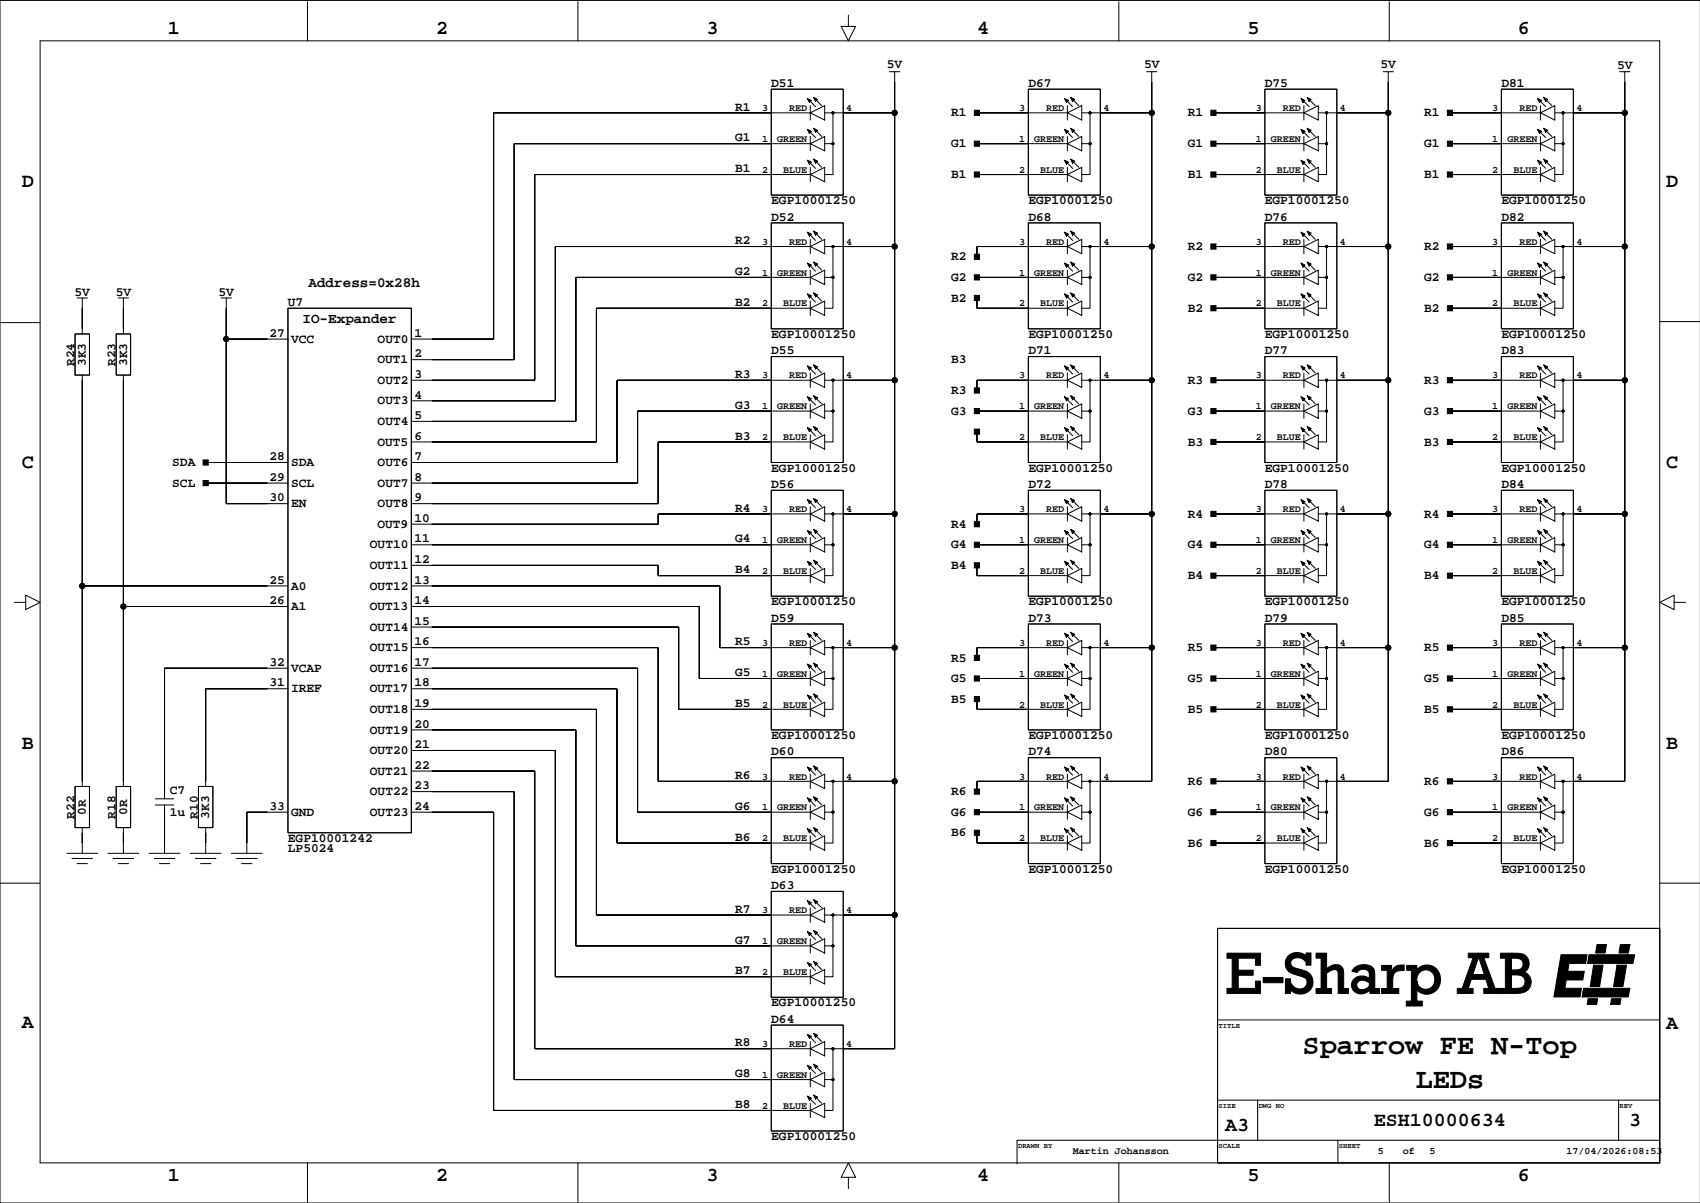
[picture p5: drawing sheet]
<svg xmlns="http://www.w3.org/2000/svg" width="420mm" height="297mm" viewBox="0 0 420 297" stroke-linecap="round" stroke-linejoin="round" font-family="sans-serif">
<defs><g id="words">
<g font-size="7.1">
<text x="321.7" y="260.2">Sparrow FE N-Top</text>
<text x="349.6" y="268.5">LEDs</text>
</g>
<g font-size="4.9">
<text x="41.4" y="8.4">1</text>
<text x="107.7" y="8.4">2</text>
<text x="174.5" y="8.4">3</text>
<text x="241.3" y="8.4">4</text>
<text x="308.1" y="8.4">5</text>
<text x="374.9" y="8.4">6</text>
<text x="5.4" y="46.3">D</text>
<text x="411.4" y="46.3">D</text>
<text x="5.4" y="115.6">C</text>
<text x="411.4" y="115.6">C</text>
<text x="5.4" y="184.9">B</text>
<text x="411.4" y="184.9">B</text>
<text x="5.4" y="253.7">A</text>
<text x="411.4" y="254">A</text>
<text x="302.5" y="279.4">A3</text>
<text x="339.2" y="278.1">ESH10000634</text>
<text x="402.3" y="278.1">3</text>
<text x="41.4" y="291.6">1</text>
<text x="107.7" y="291.6">2</text>
<text x="174.5" y="291.6">3</text>
<text x="241.3" y="291.6">4</text>
<text x="308.1" y="291.6">5</text>
<text x="374.9" y="291.6">6</text>
</g>
<g font-size="3.5">
<text x="76.2" y="71">Address=0x28h</text>
<text x="74.7" y="79.6">IO-Expander</text>
</g>
<g font-size="3.2">
<text x="219" y="16.9">5V</text>
<text x="282.5" y="16.9">5V</text>
<text x="340.9" y="16.9">5V</text>
<text x="399.3" y="17.1">5V</text>
<text x="190.5" y="21.5">D51</text>
<text x="253.9" y="21.5">D67</text>
<text x="312.3" y="21.5">D75</text>
<text x="370.8" y="21.5">D81</text>
<text x="181.6" y="27.3">R1</text>
<text x="234.9" y="28.8">R1</text>
<text x="293.3" y="28.8">R1</text>
<text x="351.7" y="28.8">R1</text>
<text x="181.6" y="34.9">G1</text>
<text x="234.9" y="36.4">G1</text>
<text x="293.3" y="36.4">G1</text>
<text x="351.7" y="36.4">G1</text>
<text x="181.6" y="42.5">B1</text>
<text x="234.9" y="44">B1</text>
<text x="293.3" y="44">B1</text>
<text x="351.7" y="44">B1</text>
<text x="190.5" y="50.4">EGP10001250</text>
<text x="253.9" y="50.4">EGP10001250</text>
<text x="312.3" y="50.4">EGP10001250</text>
<text x="370.8" y="50.4">EGP10001250</text>
<text x="190.5" y="54.5">D52</text>
<text x="253.9" y="54.5">D68</text>
<text x="312.3" y="54.5">D76</text>
<text x="370.8" y="54.5">D82</text>
<text x="181.6" y="60.3">R2</text>
<text x="234.9" y="64.3">R2</text>
<text x="293.3" y="61.8">R2</text>
<text x="351.7" y="61.8">R2</text>
<text x="181.6" y="67.9">G2</text>
<text x="234.9" y="69.4">G2</text>
<text x="293.3" y="69.4">G2</text>
<text x="351.7" y="69.4">G2</text>
<text x="18.4" y="73">5V</text>
<text x="28.6" y="73">5V</text>
<text x="54" y="73">5V</text>
<text x="71.1" y="75.5">U7</text>
<text x="181.6" y="75.5">B2</text>
<text x="234.9" y="74.5">B2</text>
<text x="293.3" y="77">B2</text>
<text x="351.7" y="77">B2</text>
<text x="66.5" y="83.2">27</text>
<text x="102.3" y="83.2">1</text>
<text x="190.5" y="83.4">EGP10001250</text>
<text x="253.9" y="83.4">EGP10001250</text>
<text x="312.3" y="83.4">EGP10001250</text>
<text x="370.8" y="83.4">EGP10001250</text>
<text x="71.9" y="84.6">VCC</text>
<text x="93.2" y="89.7">OUT1</text>
<text x="93.3" y="84.6">OUT0</text>
<text x="102.3" y="88.2">2</text>
<text x="190.5" y="87.5">D55</text>
<text x="234.9" y="89.7">B3</text>
<text x="253.9" y="87.5">D71</text>
<text x="312.3" y="87.5">D77</text>
<text x="370.8" y="87.5">D83</text>
<text x="18.4" y="90.4" transform="rotate(-90 18.4 90.4)">R24</text>
<text x="21.2" y="90.4" transform="rotate(-90 21.2 90.4)">3K3</text>
<text x="28.5" y="90.4" transform="rotate(-90 28.5 90.4)">R23</text>
<text x="31.4" y="90.4" transform="rotate(-90 31.4 90.4)">3K3</text>
<text x="93.3" y="94.8">OUT2</text>
<text x="102.3" y="93.3">3</text>
<text x="181.6" y="93.3">R3</text>
<text x="293.3" y="94.8">R3</text>
<text x="351.7" y="94.8">R3</text>
<text x="93.3" y="99.9">OUT3</text>
<text x="102.3" y="98.4">4</text>
<text x="181.6" y="100.9">G3</text>
<text x="234.9" y="97.3">R3</text>
<text x="93.3" y="104.9">OUT4</text>
<text x="102.3" y="103.5">5</text>
<text x="234.9" y="102.4">G3</text>
<text x="293.3" y="102.4">G3</text>
<text x="351.7" y="102.4">G3</text>
<text x="66.5" y="113.6">28</text>
<text x="93.2" y="110">OUT5</text>
<text x="102.3" y="108.6">6</text>
<text x="102.3" y="113.6">7</text>
<text x="181.6" y="108.6">B3</text>
<text x="293.3" y="110">B3</text>
<text x="351.7" y="110">B3</text>
<text x="42.5" y="115.1">SDA</text>
<text x="66.5" y="118.7">29</text>
<text x="71.9" y="115.1">SDA</text>
<text x="93.3" y="115.1">OUT6</text>
<text x="102.3" y="118.7">8</text>
<text x="190.5" y="116.4">EGP10001250</text>
<text x="253.9" y="116.4">EGP10001250</text>
<text x="312.3" y="116.4">EGP10001250</text>
<text x="370.8" y="116.4">EGP10001250</text>
<text x="42.5" y="120.2">SCL</text>
<text x="66.5" y="123.8">30</text>
<text x="71.9" y="120.2">SCL</text>
<text x="71.9" y="125.3">EN</text>
<text x="93.3" y="120.2">OUT7</text>
<text x="93.3" y="125.3">OUT8</text>
<text x="102.3" y="123.8">9</text>
<text x="190.5" y="120.5">D56</text>
<text x="253.9" y="120.5">D72</text>
<text x="312.3" y="120.5">D78</text>
<text x="370.8" y="120.5">D84</text>
<text x="93.2" y="130.3">OUT9</text>
<text x="102.3" y="128.9">10</text>
<text x="181.6" y="126.3">R4</text>
<text x="234.9" y="130.3">R4</text>
<text x="293.3" y="127.8">R4</text>
<text x="351.7" y="127.8">R4</text>
<text x="91.4" y="135.4">OUT10</text>
<text x="102.3" y="134">11</text>
<text x="181.6" y="134">G4</text>
<text x="234.9" y="135.4">G4</text>
<text x="293.3" y="135.4">G4</text>
<text x="351.7" y="135.4">G4</text>
<text x="91.4" y="140.5">OUT11</text>
<text x="102.3" y="139">12</text>
<text x="181.6" y="141.6">B4</text>
<text x="234.9" y="140.5">B4</text>
<text x="293.3" y="143">B4</text>
<text x="351.7" y="143">B4</text>
<text x="66.5" y="144.1">25</text>
<text x="66.5" y="149.2">26</text>
<text x="71.9" y="145.6">A0</text>
<text x="91.4" y="145.6">OUT12</text>
<text x="102.3" y="144.1">13</text>
<text x="102.3" y="149.2">14</text>
<text x="190.5" y="149.4">EGP10001250</text>
<text x="253.9" y="149.4">EGP10001250</text>
<text x="312.3" y="149.4">EGP10001250</text>
<text x="370.8" y="149.4">EGP10001250</text>
<text x="71.9" y="150.6">A1</text>
<text x="91.3" y="150.6">OUT13</text>
<text x="91.4" y="155.7">OUT14</text>
<text x="102.3" y="154.3">15</text>
<text x="190.5" y="153.5">D59</text>
<text x="253.9" y="153.5">D73</text>
<text x="312.3" y="153.5">D79</text>
<text x="370.8" y="153.5">D85</text>
<text x="91.4" y="160.8">OUT15</text>
<text x="102.3" y="159.3">16</text>
<text x="181.6" y="159.3">R5</text>
<text x="293.3" y="160.8">R5</text>
<text x="351.7" y="160.8">R5</text>
<text x="66.5" y="164.4">32</text>
<text x="71.9" y="165.9">VCAP</text>
<text x="91.4" y="165.9">OUT16</text>
<text x="102.3" y="164.4">17</text>
<text x="181.6" y="167">G5</text>
<text x="234.9" y="163.3">R5</text>
<text x="66.5" y="169.5">31</text>
<text x="71.9" y="171">IREF</text>
<text x="91.3" y="171">OUT17</text>
<text x="102.3" y="169.5">18</text>
<text x="234.9" y="173.5">B5</text>
<text x="234.9" y="168.4">G5</text>
<text x="293.3" y="168.4">G5</text>
<text x="351.7" y="168.4">G5</text>
<text x="91.4" y="176">OUT18</text>
<text x="102.3" y="174.6">19</text>
<text x="102.3" y="179.7">20</text>
<text x="181.6" y="174.6">B5</text>
<text x="293.3" y="176">B5</text>
<text x="351.7" y="176">B5</text>
<text x="91.4" y="181.1">OUT19</text>
<text x="102.3" y="184.7">21</text>
<text x="190.5" y="182.4">EGP10001250</text>
<text x="253.9" y="182.4">EGP10001250</text>
<text x="312.3" y="182.4">EGP10001250</text>
<text x="370.8" y="182.4">EGP10001250</text>
<text x="91.3" y="191.3">OUT21</text>
<text x="91.4" y="186.2">OUT20</text>
<text x="102.3" y="189.8">22</text>
<text x="190.5" y="186.5">D60</text>
<text x="253.9" y="186.5">D74</text>
<text x="312.3" y="186.5">D80</text>
<text x="370.8" y="186.5">D86</text>
<text x="41.9" y="196.2">C7</text>
<text x="91.4" y="196.4">OUT22</text>
<text x="102.3" y="194.9">23</text>
<text x="181.6" y="192.4">R6</text>
<text x="234.9" y="196.4">R6</text>
<text x="293.3" y="193.8">R6</text>
<text x="351.7" y="193.8">R6</text>
<text x="18.4" y="202.1" transform="rotate(-90 18.4 202.1)">R22</text>
<text x="21.2" y="201.2" transform="rotate(-90 21.2 201.2)">0R</text>
<text x="28.5" y="202.1" transform="rotate(-90 28.5 202.1)">R18</text>
<text x="31.4" y="201.2" transform="rotate(-90 31.4 201.2)">0R</text>
<text x="41.9" y="201.5">1u</text>
<text x="48.9" y="202.1" transform="rotate(-90 48.9 202.1)">R10</text>
<text x="51.7" y="202.1" transform="rotate(-90 51.7 202.1)">3K3</text>
<text x="66.5" y="200">33</text>
<text x="71.9" y="201.4">GND</text>
<text x="91.4" y="201.4">OUT23</text>
<text x="102.3" y="200">24</text>
<text x="181.6" y="200">G6</text>
<text x="234.9" y="201.4">G6</text>
<text x="293.3" y="201.4">G6</text>
<text x="351.7" y="201.4">G6</text>
<text x="71.1" y="207.8">EGP10001242</text>
<text x="181.6" y="207.6">B6</text>
<text x="234.9" y="206.5">B6</text>
<text x="293.3" y="209.1">B6</text>
<text x="351.7" y="209.1">B6</text>
<text x="71.1" y="210.4">LP5024</text>
<text x="190.5" y="215.5">EGP10001250</text>
<text x="253.9" y="215.5">EGP10001250</text>
<text x="312.3" y="215.5">EGP10001250</text>
<text x="370.8" y="215.5">EGP10001250</text>
<text x="190.5" y="219.5">D63</text>
<text x="181.6" y="225.4">R7</text>
<text x="181.6" y="233">G7</text>
<text x="181.6" y="240.6">B7</text>
<text x="190.5" y="248.5">EGP10001250</text>
<text x="190.5" y="252.5">D64</text>
<text x="181.6" y="258.4">R8</text>
<text x="181.6" y="266">G8</text>
<text x="181.6" y="273.6">B8</text>
<text x="190.5" y="281.5">EGP10001250</text>
</g>
<g font-size="2.5">
<text x="188.2" y="27.4">3</text>
<text x="194.9" y="27.4">RED</text>
<text x="209" y="27.4">4</text>
<text x="251.7" y="27.4">3</text>
<text x="258.4" y="27.4">RED</text>
<text x="272.5" y="27.4">4</text>
<text x="310.1" y="27.4">3</text>
<text x="316.8" y="27.4">RED</text>
<text x="330.9" y="27.4">4</text>
<text x="368.5" y="27.4">3</text>
<text x="375.2" y="27.4">RED</text>
<text x="389.3" y="27.4">4</text>
<text x="188.2" y="35">1</text>
<text x="191.9" y="35">GREEN</text>
<text x="251.7" y="35">1</text>
<text x="255.4" y="35">GREEN</text>
<text x="310.1" y="35">1</text>
<text x="313.8" y="35">GREEN</text>
<text x="368.5" y="35">1</text>
<text x="372.2" y="35">GREEN</text>
<text x="188.2" y="42.7">2</text>
<text x="193.4" y="42.7">BLUE</text>
<text x="251.7" y="42.7">2</text>
<text x="256.9" y="42.7">BLUE</text>
<text x="310.1" y="42.7">2</text>
<text x="315.3" y="42.7">BLUE</text>
<text x="368.5" y="42.7">2</text>
<text x="373.7" y="42.7">BLUE</text>
<text x="188.2" y="60.4">3</text>
<text x="194.9" y="60.4">RED</text>
<text x="209" y="60.4">4</text>
<text x="251.7" y="60.4">3</text>
<text x="258.4" y="60.4">RED</text>
<text x="272.5" y="60.4">4</text>
<text x="310.1" y="60.4">3</text>
<text x="316.8" y="60.4">RED</text>
<text x="330.9" y="60.4">4</text>
<text x="368.5" y="60.4">3</text>
<text x="375.2" y="60.4">RED</text>
<text x="389.3" y="60.4">4</text>
<text x="188.2" y="68.1">1</text>
<text x="191.9" y="68.1">GREEN</text>
<text x="251.7" y="68.1">1</text>
<text x="255.4" y="68.1">GREEN</text>
<text x="310.1" y="68.1">1</text>
<text x="313.8" y="68.1">GREEN</text>
<text x="368.5" y="68.1">1</text>
<text x="372.2" y="68.1">GREEN</text>
<text x="188.2" y="75.7">2</text>
<text x="193.4" y="75.7">BLUE</text>
<text x="251.7" y="75.7">2</text>
<text x="256.9" y="75.7">BLUE</text>
<text x="310.1" y="75.7">2</text>
<text x="315.3" y="75.7">BLUE</text>
<text x="368.5" y="75.7">2</text>
<text x="373.7" y="75.7">BLUE</text>
<text x="188.2" y="93.4">3</text>
<text x="194.9" y="93.4">RED</text>
<text x="209" y="93.4">4</text>
<text x="251.7" y="93.4">3</text>
<text x="258.4" y="93.4">RED</text>
<text x="272.5" y="93.4">4</text>
<text x="310.1" y="93.4">3</text>
<text x="316.8" y="93.4">RED</text>
<text x="330.9" y="93.4">4</text>
<text x="368.5" y="93.4">3</text>
<text x="375.2" y="93.4">RED</text>
<text x="389.3" y="93.4">4</text>
<text x="188.2" y="101.1">1</text>
<text x="191.9" y="101.1">GREEN</text>
<text x="251.7" y="101.1">1</text>
<text x="255.4" y="101.1">GREEN</text>
<text x="310.1" y="101.1">1</text>
<text x="313.8" y="101.1">GREEN</text>
<text x="368.5" y="101.1">1</text>
<text x="372.2" y="101.1">GREEN</text>
<text x="188.2" y="108.7">2</text>
<text x="193.4" y="108.7">BLUE</text>
<text x="251.7" y="108.7">2</text>
<text x="256.9" y="108.7">BLUE</text>
<text x="310.1" y="108.7">2</text>
<text x="315.3" y="108.7">BLUE</text>
<text x="368.5" y="108.7">2</text>
<text x="373.7" y="108.7">BLUE</text>
<text x="188.2" y="126.5">3</text>
<text x="194.9" y="126.5">RED</text>
<text x="209" y="126.5">4</text>
<text x="251.7" y="126.5">3</text>
<text x="258.4" y="126.5">RED</text>
<text x="272.5" y="126.5">4</text>
<text x="310.1" y="126.5">3</text>
<text x="316.8" y="126.5">RED</text>
<text x="330.9" y="126.5">4</text>
<text x="368.5" y="126.5">3</text>
<text x="375.2" y="126.5">RED</text>
<text x="389.3" y="126.5">4</text>
<text x="188.2" y="134.1">1</text>
<text x="191.9" y="134.1">GREEN</text>
<text x="251.7" y="134.1">1</text>
<text x="255.4" y="134.1">GREEN</text>
<text x="310.1" y="134.1">1</text>
<text x="313.8" y="134.1">GREEN</text>
<text x="368.5" y="134.1">1</text>
<text x="372.2" y="134.1">GREEN</text>
<text x="188.2" y="141.7">2</text>
<text x="193.4" y="141.7">BLUE</text>
<text x="251.7" y="141.7">2</text>
<text x="256.9" y="141.7">BLUE</text>
<text x="310.1" y="141.7">2</text>
<text x="315.3" y="141.7">BLUE</text>
<text x="368.5" y="141.7">2</text>
<text x="373.7" y="141.7">BLUE</text>
<text x="188.2" y="159.5">3</text>
<text x="194.9" y="159.5">RED</text>
<text x="209" y="159.5">4</text>
<text x="251.7" y="159.5">3</text>
<text x="258.4" y="159.5">RED</text>
<text x="272.5" y="159.5">4</text>
<text x="310.1" y="159.5">3</text>
<text x="316.8" y="159.5">RED</text>
<text x="330.9" y="159.5">4</text>
<text x="368.5" y="159.5">3</text>
<text x="375.2" y="159.5">RED</text>
<text x="389.3" y="159.5">4</text>
<text x="188.2" y="167.1">1</text>
<text x="191.9" y="167.1">GREEN</text>
<text x="251.7" y="167.1">1</text>
<text x="255.4" y="167.1">GREEN</text>
<text x="310.1" y="167.1">1</text>
<text x="313.8" y="167.1">GREEN</text>
<text x="368.5" y="167.1">1</text>
<text x="372.2" y="167.1">GREEN</text>
<text x="188.2" y="174.7">2</text>
<text x="193.4" y="174.7">BLUE</text>
<text x="251.7" y="174.7">2</text>
<text x="256.9" y="174.7">BLUE</text>
<text x="310.1" y="174.7">2</text>
<text x="315.3" y="174.7">BLUE</text>
<text x="368.5" y="174.7">2</text>
<text x="373.7" y="174.7">BLUE</text>
<text x="188.2" y="192.5">3</text>
<text x="194.9" y="192.5">RED</text>
<text x="209" y="192.5">4</text>
<text x="251.7" y="192.5">3</text>
<text x="258.4" y="192.5">RED</text>
<text x="272.5" y="192.5">4</text>
<text x="310.1" y="192.5">3</text>
<text x="316.8" y="192.5">RED</text>
<text x="330.9" y="192.5">4</text>
<text x="368.5" y="192.5">3</text>
<text x="375.2" y="192.5">RED</text>
<text x="389.3" y="192.5">4</text>
<text x="188.2" y="200.1">1</text>
<text x="191.9" y="200.1">GREEN</text>
<text x="251.7" y="200.1">1</text>
<text x="255.4" y="200.1">GREEN</text>
<text x="310.1" y="200.1">1</text>
<text x="313.8" y="200.1">GREEN</text>
<text x="368.5" y="200.1">1</text>
<text x="372.2" y="200.1">GREEN</text>
<text x="188.2" y="207.7">2</text>
<text x="193.4" y="207.7">BLUE</text>
<text x="251.7" y="207.7">2</text>
<text x="256.9" y="207.7">BLUE</text>
<text x="310.1" y="207.7">2</text>
<text x="315.3" y="207.7">BLUE</text>
<text x="368.5" y="207.7">2</text>
<text x="373.7" y="207.7">BLUE</text>
<text x="188.2" y="225.5">3</text>
<text x="194.9" y="225.5">RED</text>
<text x="209" y="225.5">4</text>
<text x="188.2" y="233.1">1</text>
<text x="191.9" y="233.1">GREEN</text>
<text x="188.2" y="240.7">2</text>
<text x="193.4" y="240.7">BLUE</text>
<text x="188.2" y="258.5">3</text>
<text x="194.9" y="258.5">RED</text>
<text x="209" y="258.5">4</text>
<text x="188.2" y="266.1">1</text>
<text x="191.9" y="266.1">GREEN</text>
<text x="188.2" y="273.7">2</text>
<text x="193.4" y="273.7">BLUE</text>
<text x="264.9" y="285">Martin Johansson</text>
<text x="340.3" y="285">5</text>
<text x="346.4" y="285">of</text>
<text x="353" y="285">5</text>
<text x="386.8" y="285">17/04/2026:08:53</text>
</g>
<g font-size="1.8">
<text x="300.9" y="253.8">TITLE</text>
<text x="300.9" y="273.6">SIZE</text>
<text x="310.8" y="273.6">DWG NO</text>
<text x="400" y="273.6">REV</text>
<text x="251.4" y="283.5">DRAWN BY</text>
<text x="300.9" y="283.5">SCALE</text>
<text x="330.6" y="283.5">SHEET</text>
</g>
</g></defs>
<g fill="none" stroke="#000" stroke-width=".25">
<path d="M9.9 10.1h400v277h-400zM75.9 .4v9.7M142.7 .4v9.7M209.5 3.7v2.8h1.8l-1.8 3.6-1.8-3.6h1.8M219.7 17.7h1.2M222.2 17.7h-1.3v241.2h-17.2M276.3 .4v9.7M283.1 17.7h1.3M285.7 17.7h-1.3v175.2h-17.3M341.6 17.7h1.2M343.1 .4v9.7M344.1 17.7h-1.3v175.2h-17.2"/>
<path d="M400 17.7h1.2M402.5 17.7h-1.3v175.2h-17.2M419.9 .1h-419.9v296.9h419.9M190.5 22h17.7v26.2h-17.7zM200.1 35.5l3.6-1.8v3.6zM200.1 27.9l3.6-1.8v3.5zM200.1 26.1v3.5M200.1 33.7v3.6M200.1 35.5h-73.1v53.3h-25.4M200.1 27.9h-78.2v55.8h-20.3M200.1 32.7l1.3 1.3M200.1 25.1l1.3 1.2"/>
<path d="M201.6 32.4l1.3 1.3M201.6 24.8l1.3 1.3M203.7 35.5h2M203.7 27.9h17.2M205.7 27.9v15.2h-2M220.9 20.2h.1M241.2 35.5h22.4M241.2 27.9h22.4M253.9 22h17.8v26.2h-17.8zM263.6 35.5l3.5-1.8v3.6zM263.6 27.9l3.5-1.8v3.5zM263.6 26.1v3.5"/>
<path d="M263.6 33.7v3.6M263.6 32.7l1.3 1.3M263.6 25.1l1.3 1.2M265.1 32.4l1.3 1.3M265.1 24.8l1.3 1.3M267.1 35.5h2.1M267.1 27.9h17.3M269.2 27.9v15.2h-2.1M284.4 20.2h.1M299.7 35.5h22.3M299.7 27.9h22.3M312.3 22h17.8v26.2h-17.8z"/>
<path d="M322 35.5l3.5-1.8v3.6zM322 27.9l3.5-1.8v3.5zM322 26.1v3.5M322 33.7v3.6M322 32.7l1.3 1.3M322 25.1l1.3 1.2M323.5 32.4l1.3 1.3M323.5 24.8l1.3 1.3M325.6 35.5h2M325.6 27.9h17.2M327.6 27.9v15.2h-2M342.8 20.2h.1"/>
<path d="M358.1 35.5h22.3M358.1 27.9h22.3M370.8 22h17.7v26.2h-17.7zM380.4 35.5l3.6-1.8v3.6zM380.4 27.9l3.6-1.8v3.5zM380.4 26.1v3.5M380.4 33.7v3.6M380.4 32.7l1.3 1.3M380.4 25.1l1.3 1.2M381.9 32.4l1.3 1.3M381.9 24.8l1.3 1.3M384 35.5h2"/>
<path d="M384 27.9h17.2M386 27.9v15.2h-2M401.2 20.2h.1M190.5 55h17.7v26.2h-17.7zM200.1 43.1l3.6-1.8v3.6zM200.1 41.3v3.6M200.1 59.1v3.6M200.1 43.1h-68v50.8h-30.5M200.1 40.3l1.3 1.3M200.1 58.1l1.3 1.2M201.6 40l1.3 1.3M201.6 57.8l1.3 1.3"/>
<path d="M241.2 43.1h22.4M253.9 55h17.8v26.2h-17.8zM263.6 43.1l3.5-1.8v3.6zM263.6 41.3v3.6M263.6 59.1v3.6M263.6 40.3l1.3 1.3M263.6 58.1l1.3 1.2M265.1 40l1.3 1.3M265.1 57.8l1.3 1.3M299.7 43.1h22.3M312.3 55h17.8v26.2h-17.8zM322 43.1l3.5-1.8v3.6z"/>
<path d="M322 41.3v3.6M322 59.1v3.6M322 40.3l1.3 1.3M322 58.1l1.3 1.2M323.5 40l1.3 1.3M323.5 57.8l1.3 1.3M358.1 43.1h22.3M370.8 55h17.7v26.2h-17.7zM380.4 43.1l3.6-1.8v3.6zM380.4 41.3v3.6M380.4 59.1v3.6M380.4 40.3l1.3 1.3"/>
<path d="M380.4 58.1l1.3 1.2M381.9 40l1.3 1.3M381.9 57.8l1.3 1.3M0 79.7h9.9M19 73.6h1.3M20.3 76.1h.1M21.6 73.6h-1.3v8.9M29.2 73.6h1.3M30.5 76.1h.1M31.7 73.6h-1.2v8.9M54.6 73.6h1.3M55.9 76.1h.1"/>
<path d="M57.1 73.6h-1.2v50.8h15.2M71.1 76.1h30.5v129.5h-30.5zM200.1 76.1l3.6-1.8v3.6zM200.1 68.5l3.6-1.8v3.6zM200.1 60.9l3.6-1.8v3.6zM200.1 66.7v3.6M200.1 74.3v3.6M200.1 68.5h-57.9v35.5h-40.6M200.1 60.9h-63v38.1h-35.5M200.1 76.1h-52.8v33h-45.7M200.1 73.3l1.3 1.3M200.1 65.7l1.3 1.3"/>
<path d="M201.6 73.1l1.3 1.2M201.6 65.4l1.3 1.3M203.7 68.5h2M203.7 60.9h17.2M205.7 60.9v15.2h-2M241.2 68.5h22.4M241.2 73.6v2.5h22.4M263.6 76.1l3.5-1.8v3.6zM263.6 68.5l3.5-1.8v3.6zM263.6 60.9l3.5-1.8v3.6zM263.6 66.7v3.6M263.6 74.3v3.6"/>
<path d="M263.6 60.9h-22.4v2.5M263.6 73.3l1.3 1.3M263.6 65.7l1.3 1.3M265.1 73.1l1.3 1.2M265.1 65.4l1.3 1.3M267.1 68.5h2.1M267.1 60.9h17.3M269.2 60.9v15.2h-2.1M299.7 68.5h22.3M299.7 60.9h22.3M299.7 76.1h22.3M322 76.1l3.5-1.8v3.6z"/>
<path d="M322 68.5l3.5-1.8v3.6zM322 60.9l3.5-1.8v3.6zM322 66.7v3.6M322 74.3v3.6M322 73.3l1.3 1.3M322 65.7l1.3 1.3M323.5 73.1l1.3 1.2M323.5 65.4l1.3 1.3M325.6 68.5h2M325.6 60.9h17.2M327.6 60.9v15.2h-2M358.1 68.5h22.3"/>
<path d="M358.1 60.9h22.3M358.1 76.1h22.3M380.4 76.1l3.6-1.8v3.6zM380.4 68.5l3.6-1.8v3.6zM380.4 60.9l3.6-1.8v3.6zM380.4 66.7v3.6M380.4 74.3v3.6M380.4 73.3l1.3 1.3M380.4 65.7l1.3 1.3M381.9 73.1l1.3 1.2M381.9 65.4l1.3 1.3M384 68.5h2"/>
<path d="M384 60.9h17.2M386 60.9v15.2h-2M409.9 79.4h9.9M18.5 82.5h3.6v10.1h-3.6zM20.3 92.6v101.6M28.7 82.5h3.6v10.1h-3.6zM30.5 92.6v101.6M55.9 83.7h15.2M190.5 88h17.7v26.2h-17.7zM200.1 93.9l3.6-1.8v3.6zM200.1 92.1v3.6M200.1 99.7v3.6"/>
<path d="M200.1 93.9h-47.7v20.3h-50.8M200.1 98.7l1.3 1.3M200.1 91.1l1.3 1.3M201.6 98.5l1.3 1.2M201.6 90.8l1.3 1.3M203.7 93.9h17.2M205.7 93.9v15.2h-2M253.9 88h17.8v26.2h-17.8zM263.6 93.9l3.5-1.8v3.6zM263.6 92.1v3.6M263.6 99.7v3.6M263.6 93.9h-22.4v2.5"/>
<path d="M263.6 98.7l1.3 1.3M263.6 91.1l1.3 1.3M265.1 98.5l1.3 1.2M265.1 90.8l1.3 1.3M267.1 93.9h17.3M269.2 93.9v15.2h-2.1M299.7 93.9h22.3M312.3 88h17.8v26.2h-17.8zM322 93.9l3.5-1.8v3.6zM322 92.1v3.6M322 99.7v3.6M322 98.7l1.3 1.3"/>
<path d="M322 91.1l1.3 1.3M323.5 98.5l1.3 1.2M323.5 90.8l1.3 1.3M325.6 93.9h17.2M327.6 93.9v15.2h-2M358.1 93.9h22.3M370.8 88h17.7v26.2h-17.7zM380.4 93.9l3.6-1.8v3.6zM380.4 92.1v3.6M380.4 99.7v3.6M380.4 98.7l1.3 1.3M380.4 91.1l1.3 1.3"/>
<path d="M381.9 98.5l1.3 1.2M381.9 90.8l1.3 1.3M384 93.9h17.2M386 93.9v15.2h-2M50.8 119.3h20.3M50.8 114.2h20.3M200.1 109.1l3.6-1.8v3.6zM200.1 101.5l3.6-1.8v3.6zM200.1 107.3v3.6M200.1 101.5h-42.7v17.8h-55.8M200.1 109.1h-37.6v15.3h-60.9M200.1 106.3l1.3 1.3"/>
<path d="M201.6 106.1l1.3 1.2M203.7 101.5h2M241.2 101.5h22.4M241.2 106.6v2.5h22.4M263.6 109.1l3.5-1.8v3.6zM263.6 101.5l3.5-1.8v3.6zM263.6 107.3v3.6M263.6 106.3l1.3 1.3M265.1 106.1l1.3 1.2M267.1 101.5h2.1M299.7 101.5h22.3M299.7 109.1h22.3"/>
<path d="M322 109.1l3.5-1.8v3.6zM322 101.5l3.5-1.8v3.6zM322 107.3v3.6M322 106.3l1.3 1.3M323.5 106.1l1.3 1.2M325.6 101.5h2M358.1 101.5h22.3M358.1 109.1h22.3M380.4 109.1l3.6-1.8v3.6zM380.4 101.5l3.6-1.8v3.6zM380.4 107.3v3.6M380.4 106.3l1.3 1.3"/>
<path d="M381.9 106.1l1.3 1.2M384 101.5h2M101.6 134.5h98.5M101.6 139.6h60.9v2.5h37.6M190.5 121.1h17.7v26.1h-17.7zM200.1 134.5l3.6-1.8v3.6zM200.1 126.9l3.6-1.8v3.6zM200.1 125.1v3.6M200.1 132.7v3.6M200.1 126.9h-37.6v2.5h-60.9M200.1 139.3l1.3 1.3M200.1 131.7l1.3 1.3"/>
<path d="M200.1 124.1l1.3 1.3M201.6 139.1l1.3 1.3M201.6 131.5l1.3 1.2M201.6 123.9l1.3 1.2M203.7 134.5h2M203.7 126.9h17.2M205.7 126.9v15.2h-2M241.2 134.5h22.4M241.2 139.6v2.5h22.4M253.9 121.1h17.8v26.1h-17.8zM263.6 134.5l3.5-1.8v3.6zM263.6 126.9l3.5-1.8v3.6z"/>
<path d="M263.6 125.1v3.6M263.6 132.7v3.6M263.6 126.9h-22.4v2.5M263.6 139.3l1.3 1.3M263.6 131.7l1.3 1.3M263.6 124.1l1.3 1.3M265.1 139.1l1.3 1.3M265.1 131.5l1.3 1.2M265.1 123.9l1.3 1.2M267.1 134.5h2.1M267.1 126.9h17.3M269.2 126.9v15.2h-2.1"/>
<path d="M299.7 134.5h22.3M299.7 126.9h22.3M312.3 121.1h17.8v26.1h-17.8zM322 134.5l3.5-1.8v3.6zM322 126.9l3.5-1.8v3.6zM322 125.1v3.6M322 132.7v3.6M322 139.3l1.3 1.3M322 131.7l1.3 1.3M322 124.1l1.3 1.3M323.5 139.1l1.3 1.3M323.5 131.5l1.3 1.2"/>
<path d="M323.5 123.9l1.3 1.2M325.6 134.5h2M325.6 126.9h17.2M327.6 126.9v15.2h-2M358.1 134.5h22.3M358.1 126.9h22.3M370.8 121.1h17.7v26.1h-17.7zM380.4 134.5l3.6-1.8v3.6zM380.4 126.9l3.6-1.8v3.6zM380.4 125.1v3.6M380.4 132.7v3.6M380.4 139.3l1.3 1.3"/>
<path d="M380.4 131.7l1.3 1.3M380.4 124.1l1.3 1.3M381.9 139.1l1.3 1.3M381.9 131.5l1.3 1.2M381.9 123.9l1.3 1.2M384 134.5h2M384 126.9h17.2M386 126.9v15.2h-2M3.6 148.7h2.7v-1.7l3.6 1.7-3.6 1.8v-1.8M20.3 144.7h50.8M30.5 149.8h40.6M101.6 149.8h71.1v17.7h27.4"/>
<path d="M101.6 159.9h60.9v33h37.6M101.6 144.7h76.2v15.2h22.3M101.6 154.8h66v20.3h32.5M190.5 154.1h17.7v26.1h-17.7zM200.1 142.1l3.6-1.7v3.5zM200.1 159.9l3.6-1.8v3.6zM200.1 140.4v3.5M200.1 158.1v3.6M200.1 157.1l1.3 1.3M201.6 156.9l1.3 1.2M203.7 159.9h17.2M205.7 159.9v15.2h-2"/>
<path d="M253.9 154.1h17.8v26.1h-17.8zM263.6 142.1l3.5-1.7v3.5zM263.6 159.9l3.5-1.8v3.6zM263.6 140.4v3.5M263.6 158.1v3.6M263.6 159.9h-22.4v2.5M263.6 157.1l1.3 1.3M265.1 156.9l1.3 1.2M267.1 159.9h17.3M269.2 159.9v15.2h-2.1M299.7 142.1h22.3M299.7 159.9h22.3"/>
<path d="M312.3 154.1h17.8v26.1h-17.8zM322 142.1l3.5-1.7v3.5zM322 159.9l3.5-1.8v3.6zM322 140.4v3.5M322 158.1v3.6M322 157.1l1.3 1.3M323.5 156.9l1.3 1.2M325.6 159.9h17.2M327.6 159.9v15.2h-2M358.1 142.1h22.3M358.1 159.9h22.3M370.8 154.1h17.7v26.1h-17.7z"/>
<path d="M380.4 142.1l3.6-1.7v3.5zM380.4 159.9l3.6-1.8v3.6zM380.4 140.4v3.5M380.4 158.1v3.6M380.4 157.1l1.3 1.3M381.9 156.9l1.3 1.2M384 159.9h17.2M386 159.9v15.2h-2M413.4 148.7v-1.7l-3.5 1.7 3.5 1.8v-1.8h2.8M71.1 170.1h-20.3v24.1M71.1 165h-30.5v32.2M101.6 175.1h45.7v50.8h52.8"/>
<path d="M101.6 165h55.8v35.5h42.7M101.6 170.1h50.8v38.1h47.7M200.1 175.1l3.6-1.7v3.5zM200.1 167.5l3.6-1.7v3.5zM200.1 165.8v3.5M200.1 173.4v3.5M200.1 172.4l1.3 1.2M200.1 164.7l1.3 1.3M201.6 172.1l1.3 1.3M201.6 164.5l1.3 1.3M203.7 167.5h2M241.2 167.5h22.4"/>
<path d="M241.2 172.6v2.5h22.4M263.6 175.1l3.5-1.7v3.5zM263.6 167.5l3.5-1.7v3.5zM263.6 165.8v3.5M263.6 173.4v3.5M263.6 172.4l1.3 1.2M263.6 164.7l1.3 1.3M265.1 172.1l1.3 1.3M265.1 164.5l1.3 1.3M267.1 167.5h2.1M299.7 167.5h22.3M299.7 175.1h22.3"/>
<path d="M322 175.1l3.5-1.7v3.5zM322 167.5l3.5-1.7v3.5zM322 165.8v3.5M322 173.4v3.5M322 172.4l1.3 1.2M322 164.7l1.3 1.3M323.5 172.1l1.3 1.3M323.5 164.5l1.3 1.3M325.6 167.5h2M358.1 167.5h22.3M358.1 175.1h22.3M380.4 175.1l3.6-1.7v3.5z"/>
<path d="M380.4 167.5l3.6-1.7v3.5zM380.4 165.8v3.5M380.4 173.4v3.5M380.4 172.4l1.3 1.2M380.4 164.7l1.3 1.3M381.9 172.1l1.3 1.3M381.9 164.5l1.3 1.3M384 167.5h2M18.5 194.2h3.6v10.2h-3.6zM28.7 194.2h3.6v10.2h-3.6zM38.3 198.8h4.6M38.3 197.2h4.6"/>
<path d="M40.6 198.8v11.9M49 194.2h3.6v10.2h-3.6zM101.6 180.2h40.6v53.4h57.9M101.6 185.3h35.5v55.9h63M101.6 195.5h25.4v71.1h73.1M101.6 190.4h30.5v68.5h68M190.5 187.1h17.7v26.1h-17.7zM200.1 192.9l3.6-1.8v3.6zM200.1 191.1v3.6M200.1 198.8v3.5M200.1 197.7l1.3 1.3M200.1 190.1l1.3 1.3"/>
<path d="M201.6 197.5l1.3 1.3M201.6 189.9l1.3 1.2M203.7 192.9h17.2M205.7 192.9v15.3h-2M253.9 187.1h17.8v26.1h-17.8zM263.6 192.9l3.5-1.8v3.6zM263.6 191.1v3.6M263.6 198.8v3.5M263.6 192.9h-22.4v2.6M263.6 197.7l1.3 1.3M263.6 190.1l1.3 1.3M265.1 197.5l1.3 1.3"/>
<path d="M265.1 189.9l1.3 1.2M269.2 192.9v15.3h-2.1M299.7 192.9h22.3M312.3 187.1h17.8v26.1h-17.8zM322 192.9l3.5-1.8v3.6zM322 191.1v3.6M322 198.8v3.5M322 197.7l1.3 1.3M322 190.1l1.3 1.3M323.5 197.5l1.3 1.3M323.5 189.9l1.3 1.2M327.6 192.9v15.3h-2"/>
<path d="M358.1 192.9h22.3M370.8 187.1h17.7v26.1h-17.7zM380.4 192.9l3.6-1.8v3.6zM380.4 191.1v3.6M380.4 198.8v3.5M380.4 197.7l1.3 1.3M380.4 190.1l1.3 1.3M381.9 197.5l1.3 1.3M381.9 189.9l1.3 1.2M386 192.9v15.3h-2M0 218.1h9.9M16.5 210.7h7.6"/>
<path d="M17.8 212h5.1M19 213.2h2.6M20.3 204.4v6.3M26.7 210.7h7.6M27.9 212h5.1M29.2 213.2h2.5M30.5 204.4v6.3M36.8 210.7h7.6M38.1 212h5.1M39.4 213.2h2.5M47 210.7h7.6M48.2 212h5.1"/>
<path d="M49.5 213.2h2.6M50.8 204.4v6.3M57.1 210.7h7.7M58.4 212h5.1M59.7 213.2h2.5M71.1 200.5h-10.2v10.2M101.6 200.5h20.3v73.7h78.2M200.1 208.2l3.6-1.8v3.5zM200.1 200.5l3.6-1.7v3.5zM200.1 206.4v3.5M200.1 205.4l1.3 1.2M201.6 205.1l1.3 1.3"/>
<path d="M203.7 200.5h2M241.2 200.5h22.4M241.2 205.6v2.6h22.4M263.6 208.2l3.5-1.8v3.5zM263.6 200.5l3.5-1.7v3.5zM263.6 206.4v3.5M263.6 205.4l1.3 1.2M265.1 205.1l1.3 1.3M267.1 200.5h2.1M299.7 200.5h22.3M299.7 208.2h22.3M322 208.2l3.5-1.8v3.5z"/>
<path d="M322 200.5l3.5-1.7v3.5zM322 206.4v3.5M322 205.4l1.3 1.2M323.5 205.1l1.3 1.3M325.6 200.5h2M358.1 200.5h22.3M358.1 208.2h22.3M380.4 208.2l3.6-1.8v3.5zM380.4 200.5l3.6-1.7v3.5zM380.4 206.4v3.5M380.4 205.4l1.3 1.2M381.9 205.1l1.3 1.3"/>
<path d="M384 200.5h2M409.9 218.1h9.9M190.5 220.1h17.7v26.2h-17.7zM200.1 233.6l3.6-1.8v3.5zM200.1 225.9l3.6-1.7v3.5zM200.1 224.2v3.5M200.1 231.8v3.5M200.1 239.4v3.5M200.1 238.4l1.3 1.2M200.1 230.8l1.3 1.2M200.1 223.1l1.3 1.3M201.6 238.1l1.3 1.3"/>
<path d="M201.6 230.5l1.3 1.3M201.6 222.9l1.3 1.3M203.7 233.6h2M203.7 225.9h17.2M205.7 225.9v15.3h-2M300.7 229.2h109.2v57.9h-109.2zM190.5 253.1h17.7v26.2h-17.7zM200.1 241.2l3.6-1.8v3.5zM200.1 258.9l3.6-1.7v3.5zM200.1 257.2v3.5M200.1 256.2l1.3 1.2M201.6 255.9l1.3 1.3"/>
<path d="M205.7 258.9v15.3h-2M300.7 251.8h108.9M200.1 274.2l3.6-1.8v3.6zM200.1 266.6l3.6-1.8v3.5zM200.1 264.8v3.5M200.1 272.4v3.6M200.1 271.4l1.3 1.3M200.1 263.8l1.3 1.2M201.6 271.1l1.3 1.3M201.6 263.5l1.3 1.3M203.7 266.6h2M300.7 271.6h108.9"/>
<path d="M310.6 271.6v9.9M399.7 271.6v9.9M75.9 287.1v9.7M142.7 287.1v9.7M209.5 290.7h1.8l-1.8-3.6-1.8 3.6h1.8v2.8M276.3 287.1v9.7M330.4 281.5v5.6M343.1 287.1v9.7M409.6 281.5h-158.5v5.9"/>
<circle cx="205.7" cy="35.5" r=".25"/>
<circle cx="205.7" cy="27.9" r=".25"/>
<circle cx="220.9" cy="27.9" r=".63"/>
<circle cx="269.2" cy="35.5" r=".25"/>
<circle cx="269.2" cy="27.9" r=".25"/>
<circle cx="284.4" cy="27.9" r=".63"/>
<circle cx="327.6" cy="35.5" r=".25"/>
<circle cx="327.6" cy="27.9" r=".25"/>
<circle cx="342.8" cy="27.9" r=".63"/>
<circle cx="386" cy="35.5" r=".25"/>
<circle cx="386" cy="27.9" r=".25"/>
<circle cx="401.2" cy="27.9" r=".63"/>
<circle cx="205.7" cy="68.5" r=".25"/>
<circle cx="205.7" cy="60.9" r=".25"/>
<circle cx="220.9" cy="60.9" r=".63"/>
<circle cx="269.2" cy="68.5" r=".25"/>
<circle cx="269.2" cy="60.9" r=".25"/>
<circle cx="284.4" cy="60.9" r=".63"/>
<circle cx="327.6" cy="68.5" r=".25"/>
<circle cx="327.6" cy="60.9" r=".25"/>
<circle cx="342.8" cy="60.9" r=".63"/>
<circle cx="386" cy="68.5" r=".25"/>
<circle cx="386" cy="60.9" r=".25"/>
<circle cx="401.2" cy="60.9" r=".63"/>
<circle cx="55.9" cy="83.7" r=".63"/>
<circle cx="205.7" cy="93.9" r=".25"/>
<circle cx="220.9" cy="93.9" r=".63"/>
<circle cx="269.2" cy="93.9" r=".25"/>
<circle cx="284.4" cy="93.9" r=".63"/>
<circle cx="327.6" cy="93.9" r=".25"/>
<circle cx="342.8" cy="93.9" r=".63"/>
<circle cx="386" cy="93.9" r=".25"/>
<circle cx="401.2" cy="93.9" r=".63"/>
<circle cx="205.7" cy="101.5" r=".25"/>
<circle cx="269.2" cy="101.5" r=".25"/>
<circle cx="327.6" cy="101.5" r=".25"/>
<circle cx="386" cy="101.5" r=".25"/>
<circle cx="205.7" cy="134.5" r=".25"/>
<circle cx="205.7" cy="126.9" r=".25"/>
<circle cx="220.9" cy="126.9" r=".63"/>
<circle cx="269.2" cy="134.5" r=".25"/>
<circle cx="269.2" cy="126.9" r=".25"/>
<circle cx="284.4" cy="126.9" r=".63"/>
<circle cx="327.6" cy="126.9" r=".25"/>
<circle cx="327.6" cy="134.5" r=".25"/>
<circle cx="342.8" cy="126.9" r=".63"/>
<circle cx="386" cy="134.5" r=".25"/>
<circle cx="386" cy="126.9" r=".25"/>
<circle cx="401.2" cy="126.9" r=".63"/>
<circle cx="20.3" cy="144.7" r=".63"/>
<circle cx="30.5" cy="149.8" r=".63"/>
<circle cx="205.7" cy="159.9" r=".25"/>
<circle cx="220.9" cy="159.9" r=".63"/>
<circle cx="269.2" cy="159.9" r=".25"/>
<circle cx="284.4" cy="159.9" r=".63"/>
<circle cx="327.6" cy="159.9" r=".25"/>
<circle cx="342.8" cy="159.9" r=".63"/>
<circle cx="386" cy="159.9" r=".25"/>
<circle cx="401.2" cy="159.9" r=".63"/>
<circle cx="205.7" cy="167.5" r=".25"/>
<circle cx="269.2" cy="167.5" r=".25"/>
<circle cx="327.6" cy="167.5" r=".25"/>
<circle cx="386" cy="167.5" r=".25"/>
<circle cx="205.7" cy="192.9" r=".25"/>
<circle cx="220.9" cy="192.9" r=".63"/>
<circle cx="269.2" cy="192.9" r=".25"/>
<circle cx="327.6" cy="192.9" r=".25"/>
<circle cx="386" cy="192.9" r=".25"/>
<circle cx="205.7" cy="200.5" r=".25"/>
<circle cx="269.2" cy="200.5" r=".25"/>
<circle cx="327.6" cy="200.5" r=".25"/>
<circle cx="386" cy="200.5" r=".25"/>
<circle cx="205.7" cy="233.6" r=".25"/>
<circle cx="205.7" cy="225.9" r=".25"/>
<circle cx="220.9" cy="225.9" r=".63"/>
<circle cx="205.7" cy="258.9" r=".25"/>
<circle cx="205.7" cy="266.6" r=".25"/>
</g>
<g fill="#000" stroke="#000" stroke-width=".25">
<path d="M121.9 27.9v55.8z" fill-rule="evenodd"/>
<path d="M127 35.5v53.3z" fill-rule="evenodd"/>
<path d="M127 35.5h63.5z" fill-rule="evenodd"/>
<path d="M121.9 27.9h68.6z" fill-rule="evenodd"/>
<path d="M199.4 31.9l1 .5-.5 .5z" fill-rule="evenodd"/>
<path d="M199.4 24.3l1 .5-.5 .5z" fill-rule="evenodd"/>
<path d="M200.9 31.7l1 .5-.5 .5z" fill-rule="evenodd"/>
<path d="M200.9 24.1l1 .5-.5 .5z" fill-rule="evenodd"/>
<path d="M220.9 20.2v7.7z" fill-rule="evenodd"/>
<path d="M220.9 27.9v33z" fill-rule="evenodd"/>
<path d="M208.2 27.9h12.7z" fill-rule="evenodd"/>
<path d="M240.6 34.8h1.3v1.3h-1.3z" fill-rule="evenodd"/>
<path d="M240.6 27.2h1.3v1.3h-1.3z" fill-rule="evenodd"/>
<path d="M241.2 35.5h12.7z" fill-rule="evenodd"/>
<path d="M241.2 27.9h12.7z" fill-rule="evenodd"/>
<path d="M262.8 31.9l1.1 .5-.5 .5z" fill-rule="evenodd"/>
<path d="M262.8 24.3l1.1 .5-.5 .5z" fill-rule="evenodd"/>
<path d="M264.4 31.7l1 .5-.5 .5z" fill-rule="evenodd"/>
<path d="M264.4 24.1l1 .5-.5 .5z" fill-rule="evenodd"/>
<path d="M284.4 20.2v7.7z" fill-rule="evenodd"/>
<path d="M271.7 27.9h12.7z" fill-rule="evenodd"/>
<path d="M284.4 27.9v33z" fill-rule="evenodd"/>
<path d="M299 34.8h1.3v1.3h-1.3z" fill-rule="evenodd"/>
<path d="M299 27.2h1.3v1.3h-1.3z" fill-rule="evenodd"/>
<path d="M299.7 35.5h12.6z" fill-rule="evenodd"/>
<path d="M299.7 27.9h12.6z" fill-rule="evenodd"/>
<path d="M321.3 31.9l1 .5-.5 .5z" fill-rule="evenodd"/>
<path d="M321.3 24.3l1 .5-.5 .5z" fill-rule="evenodd"/>
<path d="M322.8 31.7l1 .5-.5 .5z" fill-rule="evenodd"/>
<path d="M322.8 24.1l1 .5-.5 .5z" fill-rule="evenodd"/>
<path d="M342.8 27.9v33z" fill-rule="evenodd"/>
<path d="M330.1 27.9h12.7z" fill-rule="evenodd"/>
<path d="M342.8 20.2v7.7z" fill-rule="evenodd"/>
<path d="M357.4 34.8h1.3v1.3h-1.3z" fill-rule="evenodd"/>
<path d="M357.4 27.2h1.3v1.3h-1.3z" fill-rule="evenodd"/>
<path d="M358.1 35.5h12.7z" fill-rule="evenodd"/>
<path d="M358.1 27.9h12.7z" fill-rule="evenodd"/>
<path d="M379.7 31.9l1 .5-.5 .5z" fill-rule="evenodd"/>
<path d="M379.7 24.3l1 .5-.5 .5z" fill-rule="evenodd"/>
<path d="M381.2 31.7l1 .5-.5 .5z" fill-rule="evenodd"/>
<path d="M381.2 24.1l1 .5-.5 .5z" fill-rule="evenodd"/>
<path d="M388.5 27.9h12.7z" fill-rule="evenodd"/>
<path d="M401.2 20.2v7.7z" fill-rule="evenodd"/>
<path d="M401.2 27.9v33z" fill-rule="evenodd"/>
<path d="M132.1 43.1v50.8z" fill-rule="evenodd"/>
<path d="M132.1 43.1h58.4z" fill-rule="evenodd"/>
<path d="M199.4 39.5l1 .5-.5 .6z" fill-rule="evenodd"/>
<path d="M199.4 57.3l1 .5-.5 .5z" fill-rule="evenodd"/>
<path d="M200.9 39.3l1 .5-.5 .5z" fill-rule="evenodd"/>
<path d="M200.9 57.1l1 .5-.5 .5z" fill-rule="evenodd"/>
<path d="M240.6 42.5h1.3v1.2h-1.3z" fill-rule="evenodd"/>
<path d="M241.2 43.1h12.7z" fill-rule="evenodd"/>
<path d="M262.8 39.5l1.1 .5-.5 .6z" fill-rule="evenodd"/>
<path d="M262.8 57.3l1.1 .5-.5 .5z" fill-rule="evenodd"/>
<path d="M264.4 39.3l1 .5-.5 .5z" fill-rule="evenodd"/>
<path d="M264.4 57.1l1 .5-.5 .5z" fill-rule="evenodd"/>
<path d="M299 42.5h1.3v1.2h-1.3z" fill-rule="evenodd"/>
<path d="M299.7 43.1h12.6z" fill-rule="evenodd"/>
<path d="M321.3 39.5l1 .5-.5 .6z" fill-rule="evenodd"/>
<path d="M321.3 57.3l1 .5-.5 .5z" fill-rule="evenodd"/>
<path d="M322.8 39.3l1 .5-.5 .5z" fill-rule="evenodd"/>
<path d="M322.8 57.1l1 .5-.5 .5z" fill-rule="evenodd"/>
<path d="M357.4 42.5h1.3v1.2h-1.3z" fill-rule="evenodd"/>
<path d="M358.1 43.1h12.7z" fill-rule="evenodd"/>
<path d="M379.7 39.5l1 .5-.5 .6z" fill-rule="evenodd"/>
<path d="M379.7 57.3l1 .5-.5 .5z" fill-rule="evenodd"/>
<path d="M381.2 39.3l1 .5-.5 .5z" fill-rule="evenodd"/>
<path d="M381.2 57.1l1 .5-.5 .5z" fill-rule="evenodd"/>
<path d="M20.3 76.1v5.1z" fill-rule="evenodd"/>
<path d="M30.5 76.1v5.1z" fill-rule="evenodd"/>
<path d="M55.9 76.1v7.6z" fill-rule="evenodd"/>
<path d="M137.1 60.9v38.1z" fill-rule="evenodd"/>
<path d="M142.2 68.5v35.5z" fill-rule="evenodd"/>
<path d="M147.3 76.1v33z" fill-rule="evenodd"/>
<path d="M137.1 60.9h53.4z" fill-rule="evenodd"/>
<path d="M147.3 76.1h43.2z" fill-rule="evenodd"/>
<path d="M142.2 68.5h48.3z" fill-rule="evenodd"/>
<path d="M199.4 72.6l1 .5-.5 .5z" fill-rule="evenodd"/>
<path d="M199.4 64.9l1 .5-.5 .6z" fill-rule="evenodd"/>
<path d="M200.9 72.3l1 .5-.5 .5z" fill-rule="evenodd"/>
<path d="M200.9 64.7l1 .5-.5 .5z" fill-rule="evenodd"/>
<path d="M208.2 60.9h12.7z" fill-rule="evenodd"/>
<path d="M220.9 60.9v33z" fill-rule="evenodd"/>
<path d="M240.6 67.9h1.3v1.2h-1.3z" fill-rule="evenodd"/>
<path d="M240.6 62.8h1.3v1.2h-1.3z" fill-rule="evenodd"/>
<path d="M240.6 72.9h1.3v1.3h-1.3z" fill-rule="evenodd"/>
<path d="M241.2 60.9v2.5z" fill-rule="evenodd"/>
<path d="M241.2 73.6v2.5z" fill-rule="evenodd"/>
<path d="M241.2 68.5h12.7z" fill-rule="evenodd"/>
<path d="M241.2 60.9h12.7z" fill-rule="evenodd"/>
<path d="M241.2 76.1h12.7z" fill-rule="evenodd"/>
<path d="M262.8 72.6l1.1 .5-.5 .5z" fill-rule="evenodd"/>
<path d="M262.8 64.9l1.1 .5-.5 .6z" fill-rule="evenodd"/>
<path d="M264.4 72.3l1 .5-.5 .5z" fill-rule="evenodd"/>
<path d="M264.4 64.7l1 .5-.5 .5z" fill-rule="evenodd"/>
<path d="M271.7 60.9h12.7z" fill-rule="evenodd"/>
<path d="M284.4 60.9v33z" fill-rule="evenodd"/>
<path d="M299 67.9h1.3v1.2h-1.3z" fill-rule="evenodd"/>
<path d="M299 60.2h1.3v1.3h-1.3z" fill-rule="evenodd"/>
<path d="M299 75.5h1.3v1.2h-1.3z" fill-rule="evenodd"/>
<path d="M299.7 68.5h12.6z" fill-rule="evenodd"/>
<path d="M299.7 60.9h12.6z" fill-rule="evenodd"/>
<path d="M299.7 76.1h12.6z" fill-rule="evenodd"/>
<path d="M321.3 72.6l1 .5-.5 .5z" fill-rule="evenodd"/>
<path d="M321.3 64.9l1 .5-.5 .6z" fill-rule="evenodd"/>
<path d="M322.8 72.3l1 .5-.5 .5z" fill-rule="evenodd"/>
<path d="M322.8 64.7l1 .5-.5 .5z" fill-rule="evenodd"/>
<path d="M330.1 60.9h12.7z" fill-rule="evenodd"/>
<path d="M342.8 60.9v33z" fill-rule="evenodd"/>
<path d="M357.4 67.9h1.3v1.2h-1.3z" fill-rule="evenodd"/>
<path d="M357.4 60.2h1.3v1.3h-1.3z" fill-rule="evenodd"/>
<path d="M357.4 75.5h1.3v1.2h-1.3z" fill-rule="evenodd"/>
<path d="M358.1 68.5h12.7z" fill-rule="evenodd"/>
<path d="M358.1 60.9h12.7z" fill-rule="evenodd"/>
<path d="M358.1 76.1h12.7z" fill-rule="evenodd"/>
<path d="M379.7 72.6l1 .5-.5 .5z" fill-rule="evenodd"/>
<path d="M379.7 64.9l1 .5-.5 .6z" fill-rule="evenodd"/>
<path d="M381.2 72.3l1 .5-.5 .5z" fill-rule="evenodd"/>
<path d="M381.2 64.7l1 .5-.5 .5z" fill-rule="evenodd"/>
<path d="M388.5 60.9h12.7z" fill-rule="evenodd"/>
<path d="M401.2 60.9v33z" fill-rule="evenodd"/>
<path d="M20.3 93.9v50.8z" fill-rule="evenodd"/>
<path d="M30.5 93.9v55.9z" fill-rule="evenodd"/>
<path d="M55.9 83.7v40.7z" fill-rule="evenodd"/>
<path d="M55.9 83.7h10.1z" fill-rule="evenodd"/>
<path d="M106.7 83.7h15.2z" fill-rule="evenodd"/>
<path d="M106.7 88.8h20.3z" fill-rule="evenodd"/>
<path d="M106.7 93.9h25.4z" fill-rule="evenodd"/>
<path d="M106.7 99h30.4z" fill-rule="evenodd"/>
<path d="M152.4 93.9v20.3z" fill-rule="evenodd"/>
<path d="M152.4 93.9h38.1z" fill-rule="evenodd"/>
<path d="M199.4 97.9l1 .6-.5 .5z" fill-rule="evenodd"/>
<path d="M199.4 90.3l1 .5-.5 .5z" fill-rule="evenodd"/>
<path d="M200.9 97.7l1 .5-.5 .5z" fill-rule="evenodd"/>
<path d="M200.9 90.1l1 .5-.5 .5z" fill-rule="evenodd"/>
<path d="M208.2 93.9h12.7z" fill-rule="evenodd"/>
<path d="M220.9 93.9v33z" fill-rule="evenodd"/>
<path d="M240.6 95.8h1.3v1.3h-1.3z" fill-rule="evenodd"/>
<path d="M241.2 93.9v2.5z" fill-rule="evenodd"/>
<path d="M241.2 93.9h12.7z" fill-rule="evenodd"/>
<path d="M262.8 97.9l1.1 .6-.5 .5z" fill-rule="evenodd"/>
<path d="M262.8 90.3l1.1 .5-.5 .5z" fill-rule="evenodd"/>
<path d="M264.4 97.7l1 .5-.5 .5z" fill-rule="evenodd"/>
<path d="M264.4 90.1l1 .5-.5 .5z" fill-rule="evenodd"/>
<path d="M271.7 93.9h12.7z" fill-rule="evenodd"/>
<path d="M284.4 93.9v33z" fill-rule="evenodd"/>
<path d="M299 93.3h1.3v1.2h-1.3z" fill-rule="evenodd"/>
<path d="M299.7 93.9h12.6z" fill-rule="evenodd"/>
<path d="M321.3 97.9l1 .6-.5 .5z" fill-rule="evenodd"/>
<path d="M321.3 90.3l1 .5-.5 .5z" fill-rule="evenodd"/>
<path d="M322.8 97.7l1 .5-.5 .5z" fill-rule="evenodd"/>
<path d="M322.8 90.1l1 .5-.5 .5z" fill-rule="evenodd"/>
<path d="M342.8 93.9v33z" fill-rule="evenodd"/>
<path d="M330.1 93.9h12.7z" fill-rule="evenodd"/>
<path d="M357.4 93.3h1.3v1.2h-1.3z" fill-rule="evenodd"/>
<path d="M358.1 93.9h12.7z" fill-rule="evenodd"/>
<path d="M379.7 97.9l1 .6-.5 .5z" fill-rule="evenodd"/>
<path d="M379.7 90.3l1 .5-.5 .5z" fill-rule="evenodd"/>
<path d="M381.2 97.7l1 .5-.5 .5z" fill-rule="evenodd"/>
<path d="M381.2 90.1l1 .5-.5 .5z" fill-rule="evenodd"/>
<path d="M388.5 93.9h12.7z" fill-rule="evenodd"/>
<path d="M401.2 93.9v33z" fill-rule="evenodd"/>
<path d="M50.2 113.6h1.2v1.2h-1.2z" fill-rule="evenodd"/>
<path d="M50.2 118.6h1.2v1.3h-1.2z" fill-rule="evenodd"/>
<path d="M50.8 114.2h15.2z" fill-rule="evenodd"/>
<path d="M50.8 119.3h15.2z" fill-rule="evenodd"/>
<path d="M106.7 104h35.5z" fill-rule="evenodd"/>
<path d="M106.7 109.1h40.6z" fill-rule="evenodd"/>
<path d="M106.7 114.2h45.7z" fill-rule="evenodd"/>
<path d="M157.4 101.5v17.8z" fill-rule="evenodd"/>
<path d="M106.7 119.3h50.7z" fill-rule="evenodd"/>
<path d="M162.5 109.1v15.3z" fill-rule="evenodd"/>
<path d="M157.4 101.5h33.1z" fill-rule="evenodd"/>
<path d="M162.5 109.1h28z" fill-rule="evenodd"/>
<path d="M199.4 105.6l1 .5-.5 .5z" fill-rule="evenodd"/>
<path d="M200.9 105.3l1 .5-.5 .5z" fill-rule="evenodd"/>
<path d="M240.6 100.9h1.3v1.2h-1.3z" fill-rule="evenodd"/>
<path d="M240.6 105.9h1.3v1.3h-1.3z" fill-rule="evenodd"/>
<path d="M241.2 106.6v2.5z" fill-rule="evenodd"/>
<path d="M241.2 101.5h12.7z" fill-rule="evenodd"/>
<path d="M241.2 109.1h12.7z" fill-rule="evenodd"/>
<path d="M262.8 105.6l1.1 .5-.5 .5z" fill-rule="evenodd"/>
<path d="M264.4 105.3l1 .5-.5 .5z" fill-rule="evenodd"/>
<path d="M299 100.9h1.3v1.2h-1.3z" fill-rule="evenodd"/>
<path d="M299 108.5h1.3v1.3h-1.3z" fill-rule="evenodd"/>
<path d="M299.7 101.5h12.6z" fill-rule="evenodd"/>
<path d="M299.7 109.1h12.6z" fill-rule="evenodd"/>
<path d="M321.3 105.6l1 .5-.5 .5z" fill-rule="evenodd"/>
<path d="M322.8 105.3l1 .5-.5 .5z" fill-rule="evenodd"/>
<path d="M357.4 100.9h1.3v1.2h-1.3z" fill-rule="evenodd"/>
<path d="M357.4 108.5h1.3v1.3h-1.3z" fill-rule="evenodd"/>
<path d="M358.1 101.5h12.7z" fill-rule="evenodd"/>
<path d="M358.1 109.1h12.7z" fill-rule="evenodd"/>
<path d="M379.7 105.6l1 .5-.5 .5z" fill-rule="evenodd"/>
<path d="M381.2 105.3l1 .5-.5 .5z" fill-rule="evenodd"/>
<path d="M55.9 124.4h10.1z" fill-rule="evenodd"/>
<path d="M162.5 126.9v2.5z" fill-rule="evenodd"/>
<path d="M106.7 129.4h55.8z" fill-rule="evenodd"/>
<path d="M106.7 124.4h55.8z" fill-rule="evenodd"/>
<path d="M162.5 139.6v2.5z" fill-rule="evenodd"/>
<path d="M106.7 139.6h55.8z" fill-rule="evenodd"/>
<path d="M162.5 126.9h28z" fill-rule="evenodd"/>
<path d="M106.7 134.5h83.8z" fill-rule="evenodd"/>
<path d="M199.4 138.6l1 .5-.5 .5z" fill-rule="evenodd"/>
<path d="M199.4 131l1 .5-.5 .5z" fill-rule="evenodd"/>
<path d="M199.4 123.3l1 .6-.5 .5z" fill-rule="evenodd"/>
<path d="M200.9 138.3l1 .5-.5 .5z" fill-rule="evenodd"/>
<path d="M200.9 130.7l1 .5-.5 .5z" fill-rule="evenodd"/>
<path d="M200.9 123.1l1 .5-.5 .5z" fill-rule="evenodd"/>
<path d="M208.2 126.9h12.7z" fill-rule="evenodd"/>
<path d="M220.9 126.9v33z" fill-rule="evenodd"/>
<path d="M240.6 128.8h1.3v1.3h-1.3z" fill-rule="evenodd"/>
<path d="M240.6 133.9h1.3v1.3h-1.3z" fill-rule="evenodd"/>
<path d="M241.2 126.9v2.5z" fill-rule="evenodd"/>
<path d="M241.2 139.6v2.5z" fill-rule="evenodd"/>
<path d="M241.2 126.9h12.7z" fill-rule="evenodd"/>
<path d="M241.2 134.5h12.7z" fill-rule="evenodd"/>
<path d="M262.8 138.6l1.1 .5-.5 .5z" fill-rule="evenodd"/>
<path d="M262.8 131l1.1 .5-.5 .5z" fill-rule="evenodd"/>
<path d="M262.8 123.3l1.1 .6-.5 .5z" fill-rule="evenodd"/>
<path d="M264.4 138.3l1 .5-.5 .5z" fill-rule="evenodd"/>
<path d="M264.4 130.7l1 .5-.5 .5z" fill-rule="evenodd"/>
<path d="M264.4 123.1l1 .5-.5 .5z" fill-rule="evenodd"/>
<path d="M271.7 126.9h12.7z" fill-rule="evenodd"/>
<path d="M284.4 126.9v33z" fill-rule="evenodd"/>
<path d="M299 126.3h1.3v1.2h-1.3z" fill-rule="evenodd"/>
<path d="M299 133.9h1.3v1.3h-1.3z" fill-rule="evenodd"/>
<path d="M299.7 126.9h12.6z" fill-rule="evenodd"/>
<path d="M299.7 134.5h12.6z" fill-rule="evenodd"/>
<path d="M321.3 138.6l1 .5-.5 .5z" fill-rule="evenodd"/>
<path d="M321.3 131l1 .5-.5 .5z" fill-rule="evenodd"/>
<path d="M321.3 123.3l1 .6-.5 .5z" fill-rule="evenodd"/>
<path d="M322.8 138.3l1 .5-.5 .5z" fill-rule="evenodd"/>
<path d="M322.8 130.7l1 .5-.5 .5z" fill-rule="evenodd"/>
<path d="M322.8 123.1l1 .5-.5 .5z" fill-rule="evenodd"/>
<path d="M330.1 126.9h12.7z" fill-rule="evenodd"/>
<path d="M342.8 126.9v33z" fill-rule="evenodd"/>
<path d="M357.4 126.3h1.3v1.2h-1.3z" fill-rule="evenodd"/>
<path d="M357.4 133.9h1.3v1.3h-1.3z" fill-rule="evenodd"/>
<path d="M358.1 126.9h12.7z" fill-rule="evenodd"/>
<path d="M358.1 134.5h12.7z" fill-rule="evenodd"/>
<path d="M379.7 138.6l1 .5-.5 .5z" fill-rule="evenodd"/>
<path d="M379.7 131l1 .5-.5 .5z" fill-rule="evenodd"/>
<path d="M379.7 123.3l1 .6-.5 .5z" fill-rule="evenodd"/>
<path d="M381.2 138.3l1 .5-.5 .5z" fill-rule="evenodd"/>
<path d="M381.2 130.7l1 .5-.5 .5z" fill-rule="evenodd"/>
<path d="M381.2 123.1l1 .5-.5 .5z" fill-rule="evenodd"/>
<path d="M388.5 126.9h12.7z" fill-rule="evenodd"/>
<path d="M401.2 126.9v33z" fill-rule="evenodd"/>
<path d="M20.3 144.7v48.2z" fill-rule="evenodd"/>
<path d="M30.5 149.8v43.1z" fill-rule="evenodd"/>
<path d="M20.3 144.7h45.7z" fill-rule="evenodd"/>
<path d="M30.5 149.8h35.5z" fill-rule="evenodd"/>
<path d="M162.5 159.9v33z" fill-rule="evenodd"/>
<path d="M106.7 159.9h55.8z" fill-rule="evenodd"/>
<path d="M106.7 154.8h60.9z" fill-rule="evenodd"/>
<path d="M167.6 154.8v20.3z" fill-rule="evenodd"/>
<path d="M172.7 149.8v17.7z" fill-rule="evenodd"/>
<path d="M106.7 149.8h66z" fill-rule="evenodd"/>
<path d="M106.7 144.7h71.1z" fill-rule="evenodd"/>
<path d="M177.8 144.7v15.2z" fill-rule="evenodd"/>
<path d="M177.8 159.9h12.7z" fill-rule="evenodd"/>
<path d="M162.5 142.1h28z" fill-rule="evenodd"/>
<path d="M199.4 156.4l1 .5-.5 .5z" fill-rule="evenodd"/>
<path d="M200.9 156.1l1 .5-.5 .5z" fill-rule="evenodd"/>
<path d="M208.2 159.9h12.7z" fill-rule="evenodd"/>
<path d="M220.9 159.9v33z" fill-rule="evenodd"/>
<path d="M240.6 139h1.3v1.2h-1.3z" fill-rule="evenodd"/>
<path d="M241.2 159.9v2.5z" fill-rule="evenodd"/>
<path d="M241.2 159.9h12.7z" fill-rule="evenodd"/>
<path d="M241.2 142.1h12.7z" fill-rule="evenodd"/>
<path d="M262.8 156.4l1.1 .5-.5 .5z" fill-rule="evenodd"/>
<path d="M264.4 156.1l1 .5-.5 .5z" fill-rule="evenodd"/>
<path d="M271.7 159.9h12.7z" fill-rule="evenodd"/>
<path d="M284.4 159.9v33z" fill-rule="evenodd"/>
<path d="M299 141.5h1.3v1.3h-1.3z" fill-rule="evenodd"/>
<path d="M299.7 159.9h12.6z" fill-rule="evenodd"/>
<path d="M299.7 142.1h12.6z" fill-rule="evenodd"/>
<path d="M321.3 156.4l1 .5-.5 .5z" fill-rule="evenodd"/>
<path d="M322.8 156.1l1 .5-.5 .5z" fill-rule="evenodd"/>
<path d="M330.1 159.9h12.7z" fill-rule="evenodd"/>
<path d="M342.8 159.9v33z" fill-rule="evenodd"/>
<path d="M357.4 141.5h1.3v1.3h-1.3z" fill-rule="evenodd"/>
<path d="M358.1 159.9h12.7z" fill-rule="evenodd"/>
<path d="M358.1 142.1h12.7z" fill-rule="evenodd"/>
<path d="M379.7 156.4l1 .5-.5 .5z" fill-rule="evenodd"/>
<path d="M381.2 156.1l1 .5-.5 .5z" fill-rule="evenodd"/>
<path d="M388.5 159.9h12.7z" fill-rule="evenodd"/>
<path d="M401.2 159.9v33z" fill-rule="evenodd"/>
<path d="M40.6 165v30.5z" fill-rule="evenodd"/>
<path d="M50.8 170.1v22.8z" fill-rule="evenodd"/>
<path d="M40.6 165h25.4z" fill-rule="evenodd"/>
<path d="M50.8 170.1h15.2z" fill-rule="evenodd"/>
<path d="M147.3 175.1v50.8z" fill-rule="evenodd"/>
<path d="M106.7 175.1h40.6z" fill-rule="evenodd"/>
<path d="M152.4 170.1v38.1z" fill-rule="evenodd"/>
<path d="M106.7 170.1h45.7z" fill-rule="evenodd"/>
<path d="M157.4 165v35.5z" fill-rule="evenodd"/>
<path d="M106.7 165h50.7z" fill-rule="evenodd"/>
<path d="M167.6 175.1h22.9z" fill-rule="evenodd"/>
<path d="M172.7 167.5h17.8z" fill-rule="evenodd"/>
<path d="M199.4 171.6l1 .5-.5 .5z" fill-rule="evenodd"/>
<path d="M199.4 164l1 .5-.5 .5z" fill-rule="evenodd"/>
<path d="M200.9 171.3l1 .5-.5 .6z" fill-rule="evenodd"/>
<path d="M200.9 163.7l1 .5-.5 .5z" fill-rule="evenodd"/>
<path d="M240.6 161.8h1.3v1.3h-1.3z" fill-rule="evenodd"/>
<path d="M240.6 172h1.3v1.2h-1.3z" fill-rule="evenodd"/>
<path d="M240.6 166.9h1.3v1.3h-1.3z" fill-rule="evenodd"/>
<path d="M241.2 172.6v2.5z" fill-rule="evenodd"/>
<path d="M241.2 175.1h12.7z" fill-rule="evenodd"/>
<path d="M241.2 167.5h12.7z" fill-rule="evenodd"/>
<path d="M262.8 171.6l1.1 .5-.5 .5z" fill-rule="evenodd"/>
<path d="M262.8 164l1.1 .5-.5 .5z" fill-rule="evenodd"/>
<path d="M264.4 171.3l1 .5-.5 .6z" fill-rule="evenodd"/>
<path d="M264.4 163.7l1 .5-.5 .5z" fill-rule="evenodd"/>
<path d="M299 159.3h1.3v1.2h-1.3z" fill-rule="evenodd"/>
<path d="M299 174.5h1.3v1.3h-1.3z" fill-rule="evenodd"/>
<path d="M299 166.9h1.3v1.3h-1.3z" fill-rule="evenodd"/>
<path d="M299.7 175.1h12.6z" fill-rule="evenodd"/>
<path d="M299.7 167.5h12.6z" fill-rule="evenodd"/>
<path d="M321.3 171.6l1 .5-.5 .5z" fill-rule="evenodd"/>
<path d="M321.3 164l1 .5-.5 .5z" fill-rule="evenodd"/>
<path d="M322.8 171.3l1 .5-.5 .6z" fill-rule="evenodd"/>
<path d="M322.8 163.7l1 .5-.5 .5z" fill-rule="evenodd"/>
<path d="M357.4 159.3h1.3v1.2h-1.3z" fill-rule="evenodd"/>
<path d="M357.4 174.5h1.3v1.3h-1.3z" fill-rule="evenodd"/>
<path d="M357.4 166.9h1.3v1.3h-1.3z" fill-rule="evenodd"/>
<path d="M358.1 175.1h12.7z" fill-rule="evenodd"/>
<path d="M358.1 167.5h12.7z" fill-rule="evenodd"/>
<path d="M379.7 171.6l1 .5-.5 .5z" fill-rule="evenodd"/>
<path d="M379.7 164l1 .5-.5 .5z" fill-rule="evenodd"/>
<path d="M381.2 171.3l1 .5-.5 .6z" fill-rule="evenodd"/>
<path d="M381.2 163.7l1 .5-.5 .5z" fill-rule="evenodd"/>
<path d="M127 195.5v71.1z" fill-rule="evenodd"/>
<path d="M106.7 195.5h20.3z" fill-rule="evenodd"/>
<path d="M132.1 190.4v68.5z" fill-rule="evenodd"/>
<path d="M106.7 190.4h25.4z" fill-rule="evenodd"/>
<path d="M137.1 185.3v55.9z" fill-rule="evenodd"/>
<path d="M106.7 185.3h30.4z" fill-rule="evenodd"/>
<path d="M142.2 180.2v53.4z" fill-rule="evenodd"/>
<path d="M106.7 180.2h35.5z" fill-rule="evenodd"/>
<path d="M162.5 192.9h28z" fill-rule="evenodd"/>
<path d="M199.4 197l1 .5-.5 .5z" fill-rule="evenodd"/>
<path d="M199.4 189.4l1 .5-.5 .5z" fill-rule="evenodd"/>
<path d="M200.9 196.7l1 .5-.5 .5z" fill-rule="evenodd"/>
<path d="M200.9 189.1l1 .5-.5 .5z" fill-rule="evenodd"/>
<path d="M208.2 192.9h12.7z" fill-rule="evenodd"/>
<path d="M220.9 192.9v33z" fill-rule="evenodd"/>
<path d="M240.6 194.8h1.3v1.3h-1.3z" fill-rule="evenodd"/>
<path d="M241.2 192.9v2.6z" fill-rule="evenodd"/>
<path d="M241.2 192.9h12.7z" fill-rule="evenodd"/>
<path d="M262.8 197l1.1 .5-.5 .5z" fill-rule="evenodd"/>
<path d="M262.8 189.4l1.1 .5-.5 .5z" fill-rule="evenodd"/>
<path d="M264.4 196.7l1 .5-.5 .5z" fill-rule="evenodd"/>
<path d="M264.4 189.1l1 .5-.5 .5z" fill-rule="evenodd"/>
<path d="M271.7 192.9h12.7z" fill-rule="evenodd"/>
<path d="M299 192.3h1.3v1.3h-1.3z" fill-rule="evenodd"/>
<path d="M299.7 192.9h12.6z" fill-rule="evenodd"/>
<path d="M321.3 197l1 .5-.5 .5z" fill-rule="evenodd"/>
<path d="M321.3 189.4l1 .5-.5 .5z" fill-rule="evenodd"/>
<path d="M322.8 196.7l1 .5-.5 .5z" fill-rule="evenodd"/>
<path d="M322.8 189.1l1 .5-.5 .5z" fill-rule="evenodd"/>
<path d="M330.1 192.9h12.7z" fill-rule="evenodd"/>
<path d="M357.4 192.3h1.3v1.3h-1.3z" fill-rule="evenodd"/>
<path d="M358.1 192.9h12.7z" fill-rule="evenodd"/>
<path d="M379.7 197l1 .5-.5 .5z" fill-rule="evenodd"/>
<path d="M379.7 189.4l1 .5-.5 .5z" fill-rule="evenodd"/>
<path d="M381.2 196.7l1 .5-.5 .5z" fill-rule="evenodd"/>
<path d="M381.2 189.1l1 .5-.5 .5z" fill-rule="evenodd"/>
<path d="M388.5 192.9h12.7z" fill-rule="evenodd"/>
<path d="M20.3 205.6v2.6z" fill-rule="evenodd"/>
<path d="M30.5 205.6v2.6z" fill-rule="evenodd"/>
<path d="M40.6 200.5v7.7z" fill-rule="evenodd"/>
<path d="M50.8 205.6v2.6z" fill-rule="evenodd"/>
<path d="M60.9 200.5v7.7z" fill-rule="evenodd"/>
<path d="M60.9 200.5h5.1z" fill-rule="evenodd"/>
<path d="M121.9 200.5v73.7z" fill-rule="evenodd"/>
<path d="M106.7 200.5h15.2z" fill-rule="evenodd"/>
<path d="M152.4 208.2h38.1z" fill-rule="evenodd"/>
<path d="M157.4 200.5h33.1z" fill-rule="evenodd"/>
<path d="M199.4 204.6l1 .5-.5 .5z" fill-rule="evenodd"/>
<path d="M200.9 204.4l1 .5-.5 .5z" fill-rule="evenodd"/>
<path d="M240.6 205h1.3v1.3h-1.3z" fill-rule="evenodd"/>
<path d="M240.6 199.9h1.3v1.3h-1.3z" fill-rule="evenodd"/>
<path d="M241.2 205.6v2.6z" fill-rule="evenodd"/>
<path d="M241.2 208.2h12.7z" fill-rule="evenodd"/>
<path d="M241.2 200.5h12.7z" fill-rule="evenodd"/>
<path d="M262.8 204.6l1.1 .5-.5 .5z" fill-rule="evenodd"/>
<path d="M264.4 204.4l1 .5-.5 .5z" fill-rule="evenodd"/>
<path d="M299 207.5h1.3v1.3h-1.3z" fill-rule="evenodd"/>
<path d="M299 199.9h1.3v1.3h-1.3z" fill-rule="evenodd"/>
<path d="M299.7 208.2h12.6z" fill-rule="evenodd"/>
<path d="M299.7 200.5h12.6z" fill-rule="evenodd"/>
<path d="M321.3 204.6l1 .5-.5 .5z" fill-rule="evenodd"/>
<path d="M322.8 204.4l1 .5-.5 .5z" fill-rule="evenodd"/>
<path d="M357.4 207.5h1.3v1.3h-1.3z" fill-rule="evenodd"/>
<path d="M357.4 199.9h1.3v1.3h-1.3z" fill-rule="evenodd"/>
<path d="M358.1 208.2h12.7z" fill-rule="evenodd"/>
<path d="M358.1 200.5h12.7z" fill-rule="evenodd"/>
<path d="M379.7 204.6l1 .5-.5 .5z" fill-rule="evenodd"/>
<path d="M381.2 204.4l1 .5-.5 .5z" fill-rule="evenodd"/>
<path d="M147.3 225.9h43.2z" fill-rule="evenodd"/>
<path d="M142.2 233.6h48.3z" fill-rule="evenodd"/>
<path d="M199.4 237.6l1 .5-.5 .5z" fill-rule="evenodd"/>
<path d="M199.4 230l1 .5-.5 .5z" fill-rule="evenodd"/>
<path d="M199.4 222.4l1 .5-.5 .5z" fill-rule="evenodd"/>
<path d="M200.9 237.4l1 .5-.5 .5z" fill-rule="evenodd"/>
<path d="M200.9 229.7l1 .6-.5 .5z" fill-rule="evenodd"/>
<path d="M200.9 222.1l1 .5-.5 .5z" fill-rule="evenodd"/>
<path d="M208.2 225.9h12.7z" fill-rule="evenodd"/>
<path d="M220.9 225.9v33z" fill-rule="evenodd"/>
<path d="M393.5 238.3h2.4l-.9 5.3h-2.3z" fill-rule="evenodd"/>
<path d="M394.4 233.2h2.3l-.3 2.1h-2.4z" fill-rule="evenodd"/>
<path d="M399.3 238.3h2.4l-.9 5.3h-2.3z" fill-rule="evenodd"/>
<path d="M392.4 235.7h11.3l-.4 2.2h-11.3z" fill-rule="evenodd"/>
<path d="M400.1 233.2h2.4l-.4 2.1h-2.3z" fill-rule="evenodd"/>
<path d="M137.1 241.2h53.4z" fill-rule="evenodd"/>
<path d="M132.1 258.9h58.4z" fill-rule="evenodd"/>
<path d="M199.4 255.4l1 .5-.5 .5z" fill-rule="evenodd"/>
<path d="M200.9 255.1l1 .5-.5 .6z" fill-rule="evenodd"/>
<path d="M208.2 258.9h12.7z" fill-rule="evenodd"/>
<path d="M303 235.4h8.3v3h-1.3v-1.8h-4.2v3h3.7v1.2h-3.7v3.3h4.2v-1.9h1.3v3.1h-8.3v-1.2h1.3v-7.5h-1.3z" fill-rule="evenodd"/>
<path d="M311.9 241.3h4.9v1.3h-4.9z" fill-rule="evenodd"/>
<path d="M318.1 236.1a3.4 3.4 0 0 1 4.4-.1v-.7h1.2v3h-1.2a1.77 1.77 0 0 0-1.6-1.8 1.49 1.49 0 0 0-1.5 .2 1.49 1.49 0 0 0-.6 1.4l.6 .7 1.5 .5a3.5 3.5 0 0 1 3.2 2.4 3.2 3.2 0 0 1-1.6 3.5 3.2 3.2 0 0 1-3.8-.7v.8h-1.3v-3.6h1.3a2.36 2.36 0 0 0 2.3 2.5 1.58 1.58 0 0 0 1.8-1.5 1.58 1.58 0 0 0-1.6-1.7l-.7-.1a3.4 3.4 0 0 1-3-2.3v-1.4z" fill-rule="evenodd"/>
<path d="M325 235.4h2.6v3.8a2.68 2.68 0 0 1 3.8-.5l.4 1.2v4.2h1.2v1.2h-2.5l-.1-4.8-.1-.8a1.39 1.39 0 0 0-2 .1l-.7 .5v3.8h1.2v1.2h-3.8v-1.2h1.2v-7.5h-1.2z" fill-rule="evenodd"/>
<path d="M334.5 239a3.3 3.3 0 0 1 4.7 .2l.3 1.1v3.8h1.2v1.2h-2.4l-.1-2.6a1.88 1.88 0 0 0-3.1 0 1.26 1.26 0 0 0 .5 1.5 1.26 1.26 0 0 0 1.5 0l1-.7v1.1a2.43 2.43 0 0 1-2.9 .7 2.43 2.43 0 0 1-1.3-2.8 2.82 2.82 0 0 1 4.3-.9l-.1-1.3-.3-.6a1.83 1.83 0 0 0-2.7 .4l-1.3-.3z" fill-rule="evenodd"/>
<path d="M341.2 238.4h2.4v1.5l.5-.8 .7-.6 1.9-.2v1.3a2.29 2.29 0 0 0-2.5 1l-.3 1.2v2.3h1.5v1.2h-4.2v-1.2h1.4v-4.5h-1.4z" fill-rule="evenodd"/>
<path d="M347.4 238.4h2.5v1.1a3.4 3.4 0 0 1 4.3-.7 3.4 3.4 0 0 1 1.4 4 3.4 3.4 0 0 1-5.7 1.6v-2a2.26 2.26 0 0 0 2.8 1.8 2.26 2.26 0 0 0 1.5-3 2.24 2.24 0 0 0-2.7-1.6 2.24 2.24 0 0 0-1.6 2.7v4.9h1.3v1.2h-3.9v-1.2h1.2v-7.6h-1.1z" fill-rule="evenodd"/>
<path d="M362.6 235.4h2.5v1.1l-1.4 4.1h2.8l-1.4-4.1v-1.1h2.6v1.1h-1.3l2.8 7.6h1.1v1.2h-3.9v-1.2h1.3l-.8-2.3h-3.6l-.7 2.3h1.2v1.2h-3.9v-1.2h1.2l2.7-7.6h-1.2z" fill-rule="evenodd"/>
<path d="M370.5 235.4h2.7v4.1h1a1.51 1.51 0 0 0 1.9-1.5 1.51 1.51 0 0 0-1.9-1.4h-.9v-1.2h.5a3.3 3.3 0 0 1 3.4 1.1 2.43 2.43 0 0 1-.8 3.5 2.75 2.75 0 0 1 1.6 3.3 2.75 2.75 0 0 1-3.1 2h-1.6v-1.2l.9-.1a1.81 1.81 0 0 0 2.4-1.5 1.79 1.79 0 0 0-2.3-1.8h-1.1v4.6h-2.7v-1.2h1.2v-7.5h-1.2z" fill-rule="evenodd"/>
<path d="M385.5 235.7h6.4l-.3 2.2h-4.1l-.4 1.9h4.1l-.3 2.2h-4.1l-.4 2h4.1l-.3 2.2h-6.5z" fill-rule="evenodd"/>
<path d="M391 244h11.5l-.4 2.2h-11.4z" fill-rule="evenodd"/>
<path d="M392.2 246.6h2.3l-.2 1.4h-2.3z" fill-rule="evenodd"/>
<path d="M398 246.6h2.3l-.2 1.4h-2.4z" fill-rule="evenodd"/>
<path d="M127 266.6h63.5z" fill-rule="evenodd"/>
<path d="M121.9 274.2h68.6z" fill-rule="evenodd"/>
<path d="M199.4 270.6l1 .5-.5 .5z" fill-rule="evenodd"/>
<path d="M199.4 263l1 .5-.5 .5z" fill-rule="evenodd"/>
<path d="M200.9 270.4l1 .5-.5 .5z" fill-rule="evenodd"/>
<path d="M200.9 262.8l1 .5-.5 .5z" fill-rule="evenodd"/>
<circle cx="205.7" cy="35.5" r=".25"/>
<circle cx="205.7" cy="27.9" r=".25"/>
<circle cx="220.9" cy="27.9" r=".63"/>
<circle cx="269.2" cy="35.5" r=".25"/>
<circle cx="269.2" cy="27.9" r=".25"/>
<circle cx="284.4" cy="27.9" r=".63"/>
<circle cx="327.6" cy="35.5" r=".25"/>
<circle cx="327.6" cy="27.9" r=".25"/>
<circle cx="342.8" cy="27.9" r=".63"/>
<circle cx="386" cy="35.5" r=".25"/>
<circle cx="386" cy="27.9" r=".25"/>
<circle cx="401.2" cy="27.9" r=".63"/>
<circle cx="205.7" cy="68.5" r=".25"/>
<circle cx="205.7" cy="60.9" r=".25"/>
<circle cx="220.9" cy="60.9" r=".63"/>
<circle cx="269.2" cy="68.5" r=".25"/>
<circle cx="269.2" cy="60.9" r=".25"/>
<circle cx="284.4" cy="60.9" r=".63"/>
<circle cx="327.6" cy="68.5" r=".25"/>
<circle cx="327.6" cy="60.9" r=".25"/>
<circle cx="342.8" cy="60.9" r=".63"/>
<circle cx="386" cy="68.5" r=".25"/>
<circle cx="386" cy="60.9" r=".25"/>
<circle cx="401.2" cy="60.9" r=".63"/>
<circle cx="55.9" cy="83.7" r=".63"/>
<circle cx="205.7" cy="93.9" r=".25"/>
<circle cx="220.9" cy="93.9" r=".63"/>
<circle cx="269.2" cy="93.9" r=".25"/>
<circle cx="284.4" cy="93.9" r=".63"/>
<circle cx="327.6" cy="93.9" r=".25"/>
<circle cx="342.8" cy="93.9" r=".63"/>
<circle cx="386" cy="93.9" r=".25"/>
<circle cx="401.2" cy="93.9" r=".63"/>
<circle cx="205.7" cy="101.5" r=".25"/>
<circle cx="269.2" cy="101.5" r=".25"/>
<circle cx="327.6" cy="101.5" r=".25"/>
<circle cx="386" cy="101.5" r=".25"/>
<circle cx="205.7" cy="134.5" r=".25"/>
<circle cx="205.7" cy="126.9" r=".25"/>
<circle cx="220.9" cy="126.9" r=".63"/>
<circle cx="269.2" cy="134.5" r=".25"/>
<circle cx="269.2" cy="126.9" r=".25"/>
<circle cx="284.4" cy="126.9" r=".63"/>
<circle cx="327.6" cy="126.9" r=".25"/>
<circle cx="327.6" cy="134.5" r=".25"/>
<circle cx="342.8" cy="126.9" r=".63"/>
<circle cx="386" cy="134.5" r=".25"/>
<circle cx="386" cy="126.9" r=".25"/>
<circle cx="401.2" cy="126.9" r=".63"/>
<circle cx="20.3" cy="144.7" r=".63"/>
<circle cx="30.5" cy="149.8" r=".63"/>
<circle cx="205.7" cy="159.9" r=".25"/>
<circle cx="220.9" cy="159.9" r=".63"/>
<circle cx="269.2" cy="159.9" r=".25"/>
<circle cx="284.4" cy="159.9" r=".63"/>
<circle cx="327.6" cy="159.9" r=".25"/>
<circle cx="342.8" cy="159.9" r=".63"/>
<circle cx="386" cy="159.9" r=".25"/>
<circle cx="401.2" cy="159.9" r=".63"/>
<circle cx="205.7" cy="167.5" r=".25"/>
<circle cx="269.2" cy="167.5" r=".25"/>
<circle cx="327.6" cy="167.5" r=".25"/>
<circle cx="386" cy="167.5" r=".25"/>
<circle cx="205.7" cy="192.9" r=".25"/>
<circle cx="220.9" cy="192.9" r=".63"/>
<circle cx="269.2" cy="192.9" r=".25"/>
<circle cx="327.6" cy="192.9" r=".25"/>
<circle cx="386" cy="192.9" r=".25"/>
<circle cx="205.7" cy="200.5" r=".25"/>
<circle cx="269.2" cy="200.5" r=".25"/>
<circle cx="327.6" cy="200.5" r=".25"/>
<circle cx="386" cy="200.5" r=".25"/>
<circle cx="205.7" cy="233.6" r=".25"/>
<circle cx="205.7" cy="225.9" r=".25"/>
<circle cx="220.9" cy="225.9" r=".63"/>
<circle cx="205.7" cy="258.9" r=".25"/>
<circle cx="205.7" cy="266.6" r=".25"/>
</g>
<use href="#words"/>
</svg>
